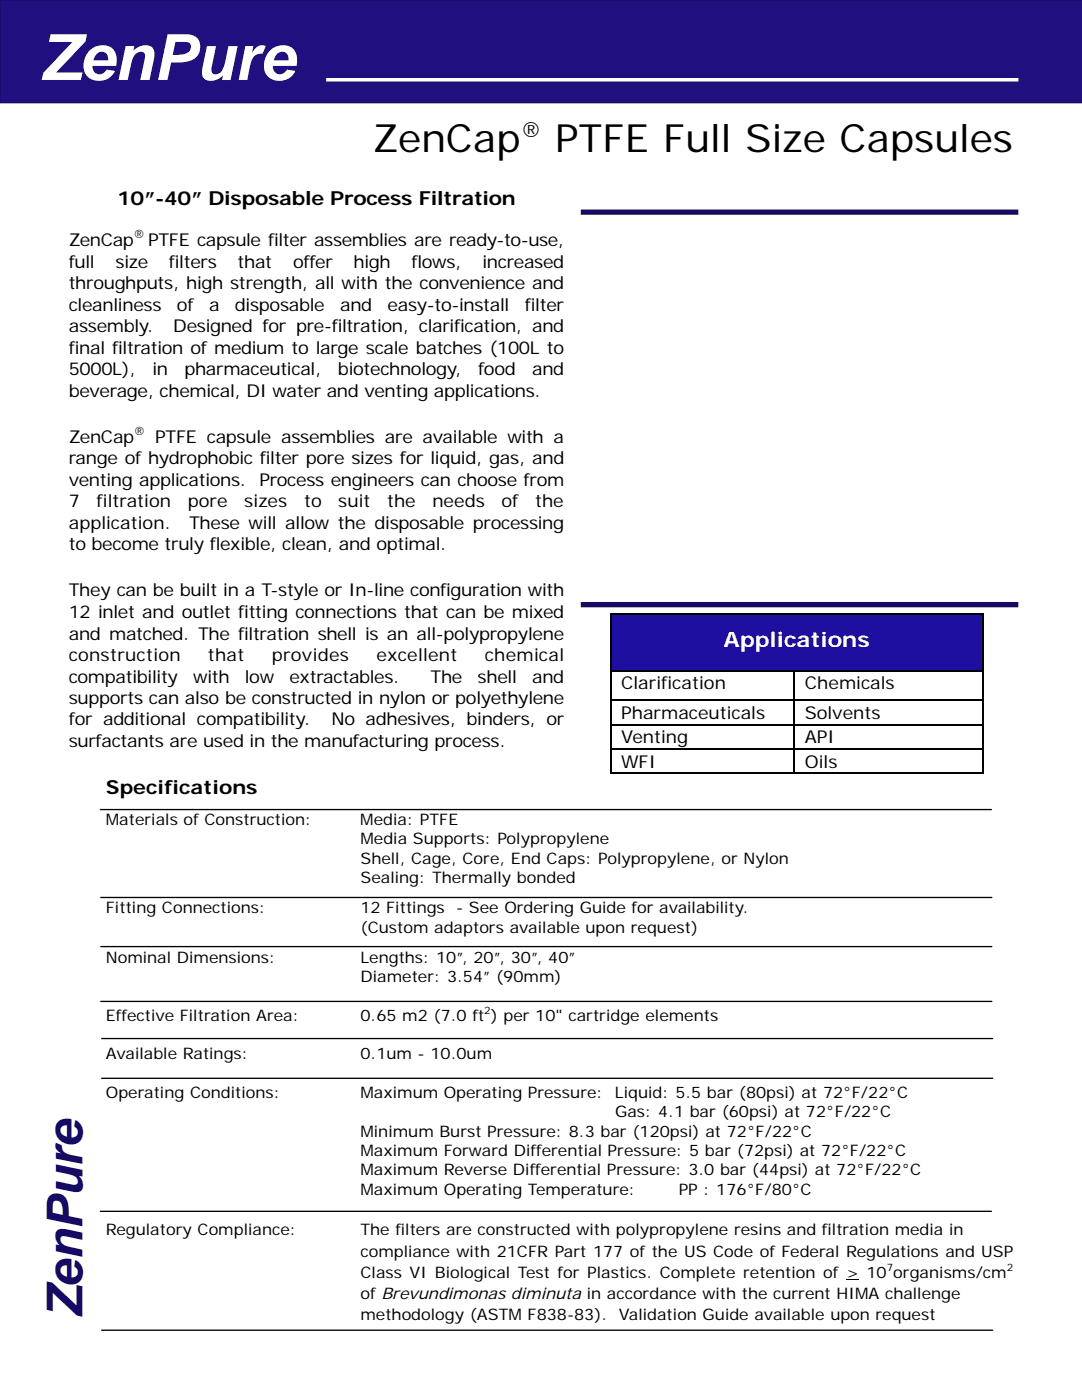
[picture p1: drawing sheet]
<svg xmlns="http://www.w3.org/2000/svg" width="216mm" height="279mm" viewBox="0 0 216 279" stroke-linecap="round" stroke-linejoin="round" font-family="sans-serif">
<defs><g id="words">
<text font-size="12.7" fill="#fff" x="8" y="16">ZenPure</text>
<text font-size="9.9" fill="#150a64" x="16.5" y="263.1" transform="rotate(-90 16.5 263.1)">ZenPure</text>
<g font-size="7.8">
<text x="74.4" y="30.2">ZenCap</text>
<text x="110.8" y="30.2">PTFE Full Size Capsules</text>
</g>
<text font-size="4.2" fill="#fff" x="144.4" y="129.1">Applications</text>
<text font-size="4.1" x="103.9" y="27.4">®</text>
<g font-size="3.9">
<text x="23.4" y="40.9">10”-40” Disposable Process Filtration</text>
<text x="21.1" y="158.5">Specifications</text>
</g>
<g font-size="3.5">
<text x="13.7" y="49.1">ZenCap</text>
<text x="13.7" y="53.4">full</text>
<text x="23.1" y="53.4">size</text>
<text x="29.6" y="49.1">PTFE capsule filter assemblies are ready-to-use,</text>
<text x="33.7" y="53.4">filters</text>
<text x="47.4" y="53.4">that</text>
<text x="58.5" y="53.4">offer</text>
<text x="70.5" y="53.4">high</text>
<text x="82.1" y="53.4">flows,</text>
<text x="96.3" y="53.4">increased</text>
<text x="13.7" y="57.7">throughputs, high strength, all with the convenience and</text>
<text x="13.7" y="62">cleanliness</text>
<text x="35.3" y="62">of</text>
<text x="41.7" y="62">a</text>
<text x="46.9" y="62">disposable</text>
<text x="67.9" y="62">and</text>
<text x="77.3" y="62">easy-to-install</text>
<text x="104.7" y="62">filter</text>
<text x="13.7" y="66.3">assembly.</text>
<text x="13.7" y="70.6">final filtration of medium to large scale batches (100L to</text>
<text x="34.6" y="66.3">Designed for pre-filtration, clarification, and</text>
<text x="13.7" y="74.9">5000L),</text>
<text x="30.4" y="74.9">in</text>
<text x="36.8" y="74.9">pharmaceutical,</text>
<text x="67.4" y="74.9">biotechnology,</text>
<text x="95.4" y="74.9">food</text>
<text x="106.2" y="74.9">and</text>
<text x="13.7" y="79.2">beverage, chemical, DI water and venting applications.</text>
<text x="13.7" y="88.4">ZenCap</text>
<text x="31" y="88.4">PTFE capsule assemblies are available with a</text>
<text x="13.7" y="92.7">range of hydrophobic filter pore sizes for liquid, gas, and</text>
<text x="13.7" y="97">venting applications.</text>
<text x="13.7" y="101.2">7</text>
<text x="19.3" y="101.2">filtration</text>
<text x="37.5" y="101.2">pore</text>
<text x="48.8" y="101.2">sizes</text>
<text x="51.8" y="97">Process engineers can choose from</text>
<text x="60.7" y="101.2">to</text>
<text x="67.5" y="101.2">suit</text>
<text x="77.2" y="101.2">the</text>
<text x="86.3" y="101.2">needs</text>
<text x="100.1" y="101.2">of</text>
<text x="106.8" y="101.2">the</text>
<text x="13.7" y="105.5">application.</text>
<text x="37.7" y="105.5">These will allow the disposable processing</text>
<text x="13.7" y="109.8">to become truly flexible, clean, and optimal.</text>
<text x="13.7" y="119">They can be built in a T-style or In-line configuration with</text>
<text x="13.7" y="123.3">12 inlet and outlet fitting connections that can be mixed</text>
<text x="13.7" y="127.6">and matched. The filtration shell is an all-polypropylene</text>
<text x="13.7" y="131.9">construction</text>
<text x="41.5" y="131.9">that</text>
<text x="54.2" y="131.9">provides</text>
<text x="75.1" y="131.9">excellent</text>
<text x="96.7" y="131.9">chemical</text>
<text x="13.7" y="136.2">compatibility</text>
<text x="38.5" y="136.2">with</text>
<text x="48.9" y="136.2">low extractables.</text>
<text x="85.9" y="136.2">The</text>
<text x="95.3" y="136.2">shell</text>
<text x="106.2" y="136.2">and</text>
<text x="123.9" y="137.5">Clarification</text>
<text x="160.6" y="137.5">Chemicals</text>
<text x="13.7" y="140.5">supports can also be constructed in nylon or polyethylene</text>
<text x="123.9" y="143.5">Pharmaceuticals</text>
<text x="160.6" y="143.5">Solvents</text>
<text x="13.7" y="144.8">for additional compatibility.</text>
<text x="13.7" y="149.1">surfactants are used in the manufacturing process.</text>
<text x="66.2" y="144.8">No adhesives, binders, or</text>
<text x="123.9" y="148.4">Venting</text>
<text x="160.6" y="148.4">API</text>
<text x="123.9" y="153.2">WFI</text>
<text x="160.6" y="153.2">Oils</text>
</g>
<g font-size="3.2">
<text x="21.1" y="164.7">Materials of Construction:</text>
<text x="71.9" y="164.7">Media: PTFE</text>
<text x="71.9" y="168.5">Media Supports: Polypropylene</text>
<text x="71.9" y="172.4">Shell, Cage, Core, End Caps: Polypropylene, or Nylon</text>
<text x="71.9" y="176.3">Sealing: Thermally bonded</text>
<text x="21.1" y="182.3">Fitting Connections:</text>
<text x="71.9" y="182.3">12 Fittings - See Ordering Guide for availability.</text>
<text x="71.9" y="186.1">(Custom adaptors available upon request)</text>
<text x="21.1" y="192.1">Nominal Dimensions:</text>
<text x="71.9" y="192.1">Lengths: 10”, 20”, 30”, 40”</text>
<text x="71.9" y="196">Diameter: 3.54” (90mm)</text>
<text x="21.1" y="203.7">Effective Filtration Area:</text>
<text x="71.9" y="203.7">0.65 m2 (7.0 ft ) per 10&quot; cartridge elements</text>
<text x="21.1" y="211.4">Available Ratings:</text>
<text x="71.9" y="211.4">0.1um - 10.0um</text>
<text x="21.1" y="219.1">Operating Conditions:</text>
<text x="71.9" y="219.1">Maximum Operating Pressure: Liquid: 5.5 bar (80psi) at 72°F/22°C</text>
<text x="71.9" y="226.8">Minimum Burst Pressure: 8.3 bar (120psi) at 72°F/22°C</text>
<text x="122.7" y="223">Gas: 4.1 bar (60psi) at 72°F/22°C</text>
<text x="71.9" y="230.7">Maximum Forward Differential Pressure: 5 bar (72psi) at 72°F/22°C</text>
<text x="71.9" y="234.6">Maximum Reverse Differential Pressure: 3.0 bar (44psi) at 72°F/22°C</text>
<text x="71.9" y="238.4">Maximum Operating Temperature:</text>
<text x="135.4" y="238.4">PP : 176°F/80°C</text>
<text x="21.1" y="246.5">Regulatory Compliance:</text>
<text x="71.9" y="246.5">The filters are constructed with polypropylene resins and filtration media in</text>
<text x="71.9" y="250.8">compliance with 21CFR Part 177 of the US Code of Federal Regulations and USP</text>
<text x="71.9" y="255">Class VI Biological Test for Plastics. Complete retention of &gt; 10 organisms/cm</text>
<text x="71.9" y="263.5">methodology (ASTM F838-83).</text>
<text x="71.9" y="259.2">of Brevundimonas diminuta in accordance with the current HIMA challenge</text>
<text x="123.5" y="263.5">Validation Guide available upon request</text>
</g>
<g font-size="2.3">
<text x="26.6" y="47.6">®</text>
<text x="26.7" y="86.8">®</text>
</g>
<g font-size="2.1">
<text x="96.6" y="202.3">2</text>
<text x="176.9" y="253.6">7</text>
<text x="200.9" y="253.6">2</text>
</g>
</g></defs>
<path d="M0 0h215.9v20.5h-215.9z" fill="#1f0f7f"/>
<path d="M215.9 0h-215.9v20.5h215.9" fill="none" stroke="#150a64" stroke-width=".26"/>
<path d="M65.1 15.9h138.1" fill="none" stroke="#fff" stroke-width=".71" stroke-linecap="butt"/>
<path d="M115.9 42.3h87.3M115.9 120.7h87.3" fill="none" stroke="#150a64" stroke-width="1.1" stroke-linecap="butt"/>
<path d="M168.8 255.4h2.6" fill="none" stroke="#000" stroke-width=".2"/>
<path d="M20 161.6h177.8M20.1 179.1h177.8" fill="none" stroke="#000" stroke-width=".26"/>
<path d="M121.7 122.4h74.6v11.4h-74.6z" fill="#1f0fa0"/>
<path d="M121.7 122.6h74.6M121.9 122.4v31.8M122 133.8h74M122 139.8h74M158.5 134v20.2M196.1 122.4v31.8M121.7 154.3h74.6M122 144.7h74M122 149.5h74" fill="none" stroke="#000" stroke-width=".36"/>
<path d="M20.1 188.9h177.8M20.1 199.9h177.8M20.3 207.3h177.8M20.3 215.2h177.8M20 241.7h177.8M20.3 265.5h177.8" fill="none" stroke="#000" stroke-width=".26"/>
<use href="#words"/>
</svg>
